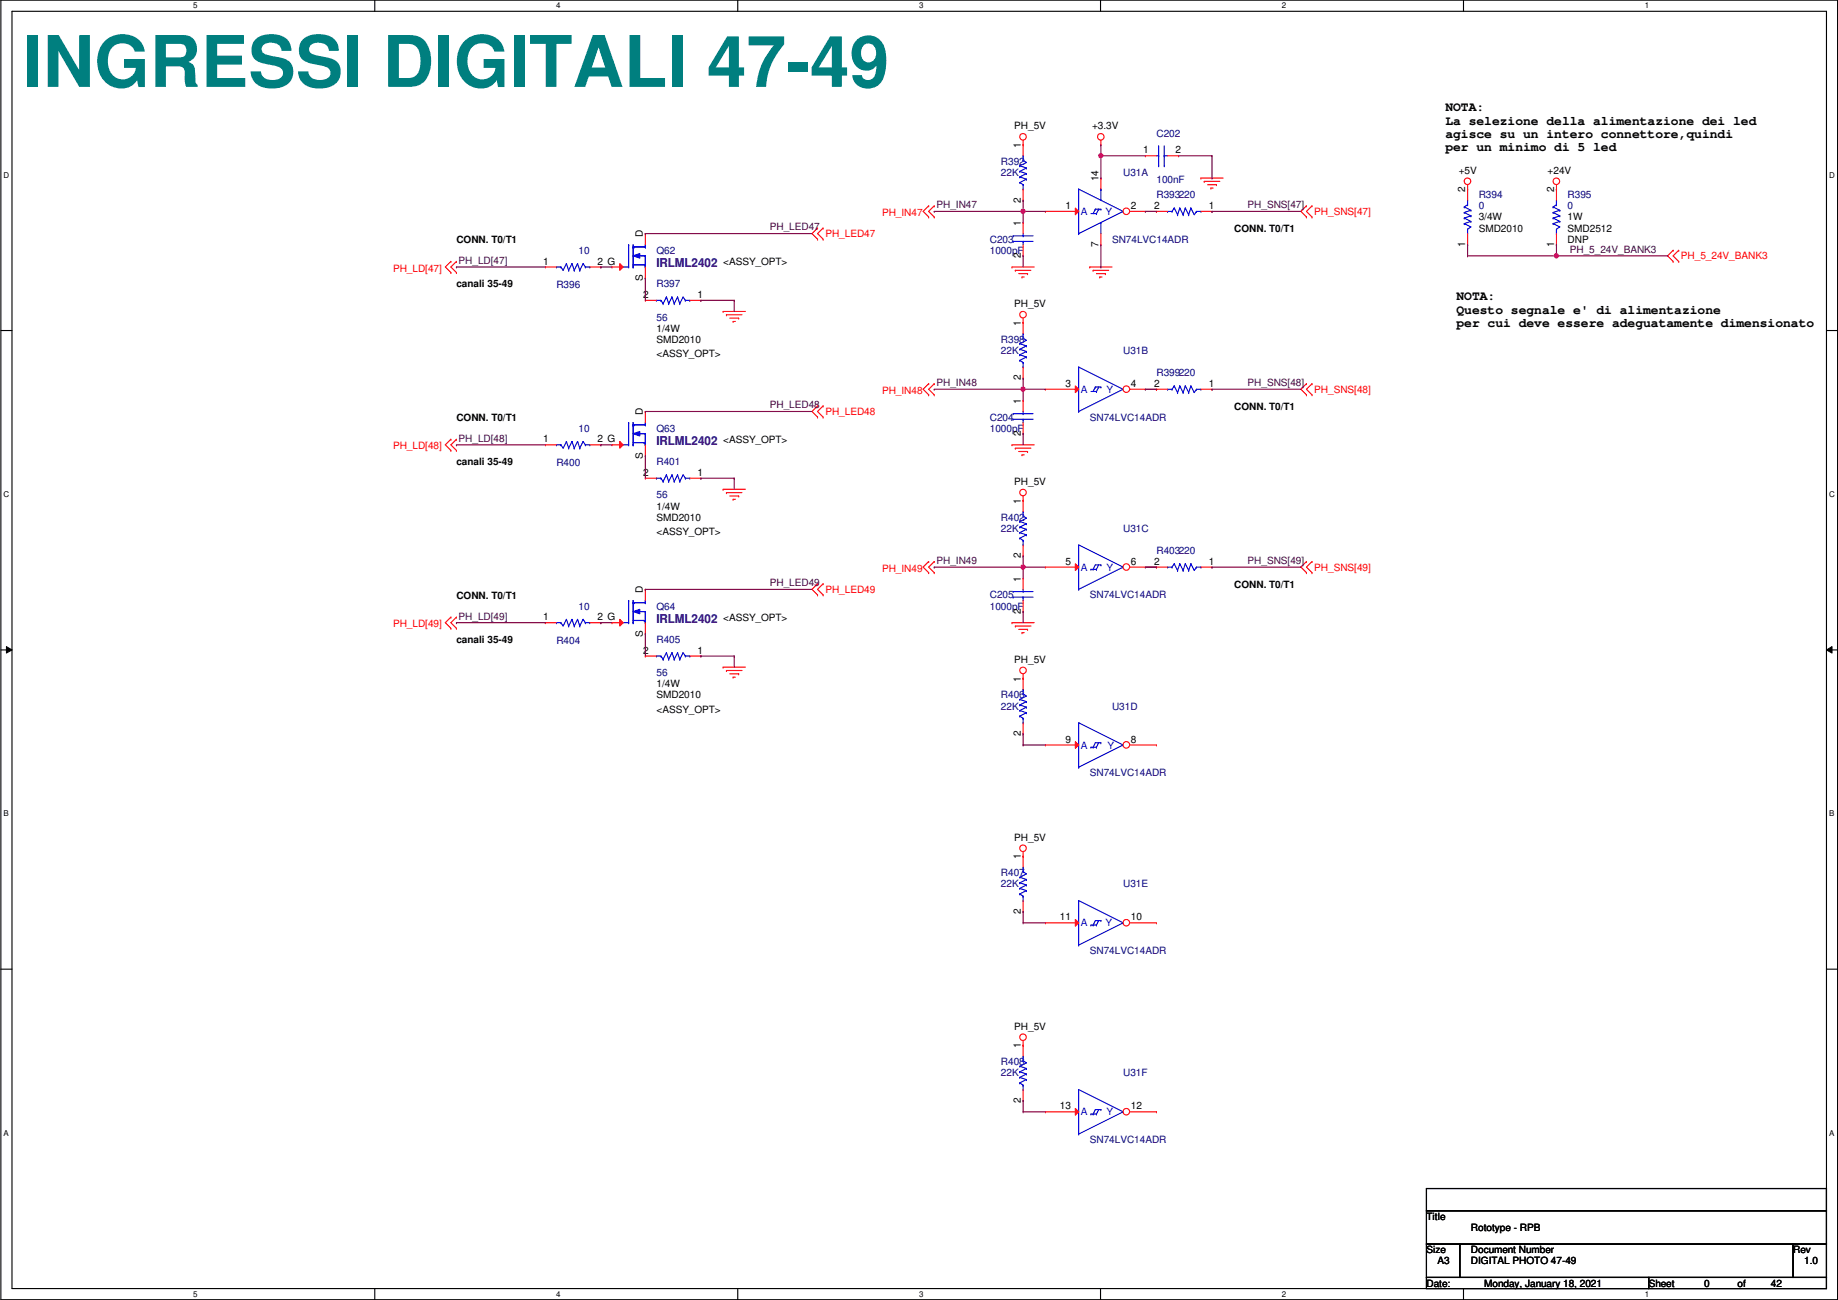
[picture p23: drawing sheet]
<svg xmlns="http://www.w3.org/2000/svg" width="420mm" height="297mm" viewBox="0 0 420 297" stroke-linecap="round" stroke-linejoin="round" font-family="sans-serif">
<defs><g id="words">
<text font-size="16.3" fill="#007f7f" x="5.3" y="19.9">INGRESSI DIGITALI 47-49</text>
<g font-size="3">
<text x="330.4" y="25.4">NOTA:</text>
<text x="330.4" y="28.5">La selezione della alimentazione dei led</text>
<text x="330.4" y="31.5">agisce su un intero connettore,quindi</text>
<text x="330.4" y="34.6">per un minimo di 5 led</text>
<text x="332.9" y="68.6">NOTA:</text>
<text x="332.9" y="71.7">Questo segnale e' di alimentazione</text>
<text x="332.9" y="74.7">per cui deve essere adeguatamente dimensionato</text>
</g>
<g font-size="2.8" fill="#00007f">
<text x="150.1" y="61.1">IRLML2402</text>
<text x="150.1" y="101.7">IRLML2402</text>
<text x="150.1" y="142.4">IRLML2402</text>
</g>
<g font-size="2.3">
<text x="231.8" y="29.5">PH_5V</text>
<text x="249.6" y="29.5">+3.3V</text>
<text x="233.3" y="33.8" transform="rotate(-90 233.3 33.8)">1</text>
<text x="261.3" y="35.1">1</text>
<text x="268.7" y="35.1">2</text>
<text x="251.1" y="41.4" transform="rotate(-90 251.1 41.4)">14</text>
<text x="333.4" y="39.7">+5V</text>
<text x="353.8" y="39.7">+24V</text>
<text x="233.3" y="46.3" transform="rotate(-90 233.3 46.3)">2</text>
<text x="243.5" y="47.8">1</text>
<text x="258.5" y="47.8">2</text>
<text x="263.9" y="47.8">2</text>
<text x="276.3" y="47.8">1</text>
<text x="334.9" y="44" transform="rotate(-90 334.9 44)">2</text>
<text x="355.3" y="44" transform="rotate(-90 355.3 44)">2</text>
<text x="233.3" y="51.6" transform="rotate(-90 233.3 51.6)">1</text>
<text x="282.1" y="53">CONN. T0/T1</text>
<text x="338" y="52.9">SMD2010</text>
<text x="338" y="50.4">3/4W</text>
<text x="358.3" y="50.4">1W</text>
<text x="358.3" y="52.9">SMD2512</text>
<text x="104.3" y="55.5">CONN. T0/T1</text>
<text x="147" y="54.1" transform="rotate(-90 147 54.1)">D</text>
<text x="233.3" y="59" transform="rotate(-90 233.3 59)">2</text>
<text x="251.1" y="56.4" transform="rotate(-90 251.1 56.4)">7</text>
<text x="334.9" y="56.4" transform="rotate(-90 334.9 56.4)">1</text>
<text x="355.3" y="56.4" transform="rotate(-90 355.3 56.4)">1</text>
<text x="358.3" y="55.5">DNP</text>
<text x="104.3" y="65.7">canali 35-49</text>
<text x="124.2" y="60.5">1</text>
<text x="136.6" y="60.5">2 G</text>
<text x="147" y="64.3" transform="rotate(-90 147 64.3)">S</text>
<text x="165.3" y="60.5">&lt;ASSY_OPT&gt;</text>
<text x="147" y="68.1">2</text>
<text x="159.5" y="68.1">1</text>
<text x="231.8" y="70.2">PH_5V</text>
<text x="150.1" y="75.8">1/4W</text>
<text x="233.3" y="74.5" transform="rotate(-90 233.3 74.5)">1</text>
<text x="150.1" y="78.3">SMD2010</text>
<text x="150.1" y="81.6">&lt;ASSY_OPT&gt;</text>
<text x="233.3" y="86.9" transform="rotate(-90 233.3 86.9)">2</text>
<text x="243.5" y="88.4">3</text>
<text x="258.5" y="88.4">4</text>
<text x="263.9" y="88.4">2</text>
<text x="276.3" y="88.4">1</text>
<text x="147" y="94.8" transform="rotate(-90 147 94.8)">D</text>
<text x="233.3" y="92.2" transform="rotate(-90 233.3 92.2)">1</text>
<text x="282.1" y="93.6">CONN. T0/T1</text>
<text x="104.3" y="96.1">CONN. T0/T1</text>
<text x="124.2" y="101.1">1</text>
<text x="136.6" y="101.1">2 G</text>
<text x="165.3" y="101.2">&lt;ASSY_OPT&gt;</text>
<text x="233.3" y="99.6" transform="rotate(-90 233.3 99.6)">2</text>
<text x="104.3" y="106.3">canali 35-49</text>
<text x="147" y="104.9" transform="rotate(-90 147 104.9)">S</text>
<text x="147" y="108.7">2</text>
<text x="159.5" y="108.7">1</text>
<text x="231.8" y="110.8">PH_5V</text>
<text x="150.1" y="116.4">1/4W</text>
<text x="150.1" y="119">SMD2010</text>
<text x="233.3" y="115.1" transform="rotate(-90 233.3 115.1)">1</text>
<text x="150.1" y="122.3">&lt;ASSY_OPT&gt;</text>
<text x="233.3" y="127.6" transform="rotate(-90 233.3 127.6)">2</text>
<text x="243.5" y="129">5</text>
<text x="258.5" y="129">6</text>
<text x="263.9" y="129">2</text>
<text x="276.3" y="129">1</text>
<text x="104.3" y="136.8">CONN. T0/T1</text>
<text x="147" y="135.4" transform="rotate(-90 147 135.4)">D</text>
<text x="233.3" y="132.9" transform="rotate(-90 233.3 132.9)">1</text>
<text x="282.1" y="134.2">CONN. T0/T1</text>
<text x="124.2" y="141.7">1</text>
<text x="136.6" y="141.7">2 G</text>
<text x="165.3" y="141.8">&lt;ASSY_OPT&gt;</text>
<text x="233.3" y="140.3" transform="rotate(-90 233.3 140.3)">2</text>
<text x="104.3" y="146.9">canali 35-49</text>
<text x="147" y="145.6" transform="rotate(-90 147 145.6)">S</text>
<text x="147" y="149.4">2</text>
<text x="159.5" y="149.4">1</text>
<text x="231.8" y="151.5">PH_5V</text>
<text x="233.3" y="155.7" transform="rotate(-90 233.3 155.7)">1</text>
<text x="150.1" y="157.1">1/4W</text>
<text x="150.1" y="159.6">SMD2010</text>
<text x="150.1" y="162.9">&lt;ASSY_OPT&gt;</text>
<text x="233.3" y="168.2" transform="rotate(-90 233.3 168.2)">2</text>
<text x="243.5" y="169.7">9</text>
<text x="258.5" y="169.7">8</text>
<text x="231.8" y="192.1">PH_5V</text>
<text x="233.3" y="196.4" transform="rotate(-90 233.3 196.4)">1</text>
<text x="233.3" y="208.8" transform="rotate(-90 233.3 208.8)">2</text>
<text x="242.3" y="210.3">11</text>
<text x="258.5" y="210.3">10</text>
<text x="231.8" y="235.3">PH_5V</text>
<text x="233.3" y="239.6" transform="rotate(-90 233.3 239.6)">1</text>
<text x="233.3" y="252" transform="rotate(-90 233.3 252)">2</text>
<text x="242.3" y="253.5">13</text>
<text x="258.5" y="253.5">12</text>
<text x="326.1" y="278.7">Title</text>
<text x="336.2" y="281.3">Rototype - RPB</text>
<text x="326.1" y="286.3">Size</text>
<text x="336.2" y="286.3">Document Number</text>
<text x="409.9" y="286.3">Rev</text>
<text x="326.1" y="294">Date:</text>
<text x="328.6" y="288.9">A3</text>
<text x="336.2" y="288.9">DIGITAL PHOTO 47-49</text>
<text x="339.3" y="294">Monday, January 18, 2021</text>
<text x="376.9" y="294">Sheet</text>
<text x="389.6" y="294">0</text>
<text x="397.2" y="294">of</text>
<text x="404.8" y="294">42</text>
<text x="412.4" y="288.9">1.0</text>
</g>
<g font-size="2.3" fill="#00007f">
<text x="264.4" y="31.3">C202</text>
<text x="228.8" y="37.7">R392</text>
<text x="228.8" y="40.2">22K</text>
<text x="256.7" y="40.2">U31A</text>
<text x="264.4" y="41.7">100nF</text>
<text x="264.4" y="45.3">R393220</text>
<text x="338" y="45.3">R394</text>
<text x="338" y="47.8">0</text>
<text x="358.3" y="45.3">R395</text>
<text x="358.3" y="47.8">0</text>
<text x="132.3" y="58">10</text>
<text x="150.1" y="58">Q62</text>
<text x="226.3" y="55.5">C203</text>
<text x="226.3" y="58">1000pF</text>
<text x="254.2" y="55.5">SN74LVC14ADR</text>
<text x="127.2" y="65.9">R396</text>
<text x="150.1" y="65.6">R397</text>
<text x="150.1" y="73.2">56</text>
<text x="228.8" y="78.3">R398</text>
<text x="228.8" y="80.9">22K</text>
<text x="256.7" y="80.9">U31B</text>
<text x="264.4" y="85.9">R399220</text>
<text x="132.3" y="98.6">10</text>
<text x="150.1" y="98.6">Q63</text>
<text x="226.3" y="96.1">C204</text>
<text x="226.3" y="98.6">1000pF</text>
<text x="249.1" y="96.1">SN74LVC14ADR</text>
<text x="127.2" y="106.5">R400</text>
<text x="150.1" y="106.3">R401</text>
<text x="150.1" y="113.9">56</text>
<text x="228.8" y="119">R402</text>
<text x="228.8" y="121.5">22K</text>
<text x="256.7" y="121.5">U31C</text>
<text x="264.4" y="126.6">R403220</text>
<text x="226.3" y="136.7">C205</text>
<text x="249.1" y="136.7">SN74LVC14ADR</text>
<text x="132.3" y="139.3">10</text>
<text x="150.1" y="139.3">Q64</text>
<text x="226.3" y="139.3">1000pF</text>
<text x="127.2" y="147.2">R404</text>
<text x="150.1" y="146.9">R405</text>
<text x="150.1" y="154.5">56</text>
<text x="228.8" y="159.6">R406</text>
<text x="228.8" y="162.1">22K</text>
<text x="254.2" y="162.1">U31D</text>
<text x="249.1" y="177.4">SN74LVC14ADR</text>
<text x="228.8" y="200.2">R407</text>
<text x="228.8" y="202.8">22K</text>
<text x="256.7" y="202.8">U31E</text>
<text x="249.1" y="218">SN74LVC14ADR</text>
<text x="228.8" y="243.4">R408</text>
<text x="228.8" y="246">22K</text>
<text x="256.7" y="246">U31F</text>
<text x="249.1" y="261.2">SN74LVC14ADR</text>
</g>
<g font-size="2.3" fill="#400040">
<text x="214.1" y="47.6">PH_IN47</text>
<text x="285.2" y="47.6">PH_SNS[47]</text>
<text x="176" y="52.7">PH_LED47</text>
<text x="358.8" y="57.7">PH_5_24V_BANK3</text>
<text x="104.8" y="60.3">PH_LD[47]</text>
<text x="214.1" y="88.2">PH_IN48</text>
<text x="285.2" y="88.2">PH_SNS[48]</text>
<text x="176" y="93.3">PH_LED48</text>
<text x="104.8" y="100.9">PH_LD[48]</text>
<text x="214.1" y="128.9">PH_IN49</text>
<text x="285.2" y="128.9">PH_SNS[49]</text>
<text x="176" y="133.9">PH_LED49</text>
<text x="104.8" y="141.6">PH_LD[49]</text>
</g>
<g font-size="2.3" fill="#f00">
<text x="201.6" y="49.4">PH_IN47</text>
<text x="300.4" y="49.1">PH_SNS[47]</text>
<text x="188.7" y="54.2">PH_LED47</text>
<text x="384.2" y="59.3">PH_5_24V_BANK3</text>
<text x="89.9" y="62.1">PH_LD[47]</text>
<text x="300.4" y="89.7">PH_SNS[48]</text>
<text x="188.7" y="94.8">PH_LED48</text>
<text x="201.6" y="90">PH_IN48</text>
<text x="89.9" y="102.7">PH_LD[48]</text>
<text x="201.6" y="130.6">PH_IN49</text>
<text x="300.4" y="130.4">PH_SNS[49]</text>
<text x="188.7" y="135.5">PH_LED49</text>
<text x="89.9" y="143.3">PH_LD[49]</text>
</g>
<g font-size="2.3" fill="#00f">
<text x="247.1" y="49.1">A</text>
<text x="252.7" y="49.1">Y</text>
<text x="247.1" y="89.7">A</text>
<text x="252.9" y="89.7">Y</text>
<text x="247.1" y="130.4">A</text>
<text x="252.9" y="130.4">Y</text>
<text x="247.1" y="171">A</text>
<text x="253.2" y="171">Y</text>
<text x="247.1" y="211.7">A</text>
<text x="252.7" y="211.7">Y</text>
<text x="247.1" y="254.8">A</text>
<text x="252.9" y="254.8">Y</text>
</g>
<g font-size="1.8">
<text x="44.2" y="1.9">5</text>
<text x="127.1" y="1.9">4</text>
<text x="210.1" y="1.9">3</text>
<text x="293" y="1.9">2</text>
<text x="376" y="1.9">1</text>
<text x=".8" y="40.6">D</text>
<text x="418.2" y="40.6">D</text>
<text x=".8" y="113.6">C</text>
<text x="418.2" y="113.6">C</text>
<text x=".8" y="186.6">B</text>
<text x="418.2" y="186.6">B</text>
<text x=".8" y="259.5">A</text>
<text x="418.2" y="259.5">A</text>
<text x="44.2" y="296.3">5</text>
<text x="127.1" y="296.3">4</text>
<text x="210.1" y="296.3">3</text>
<text x="293" y="296.3">2</text>
<text x="376" y="296.3">1</text>
</g>
</g></defs>
<path d="M.2 0h419.9v297h-419.9zM2.7 2.6h414.8v291.8h-414.8z" fill="none" stroke="#000" stroke-width=".25"/>
<g fill="#fff">
<path d="M44.2 .3h1v2h-1z"/>
<path d="M44.2 294.7h1v2h-1z"/>
</g>
<path d="M85.7 0v2.6M85.7 294.4v2.6" fill="none" stroke="#000" stroke-width=".25"/>
<g fill="#fff">
<path d="M127.1 .3h1v2h-1z"/>
<path d="M127.1 294.7h1v2h-1z"/>
</g>
<path d="M168.6 0v2.6M168.6 294.4v2.6" fill="none" stroke="#000" stroke-width=".25"/>
<g fill="#fff">
<path d="M210.1 .3h1v2h-1z"/>
<path d="M210.1 294.7h1v2h-1z"/>
</g>
<path d="M251.6 0v2.6M251.6 294.4v2.6" fill="none" stroke="#000" stroke-width=".25"/>
<g fill="#fff">
<path d="M293 .3h1v2h-1z"/>
<path d="M293 294.7h1v2h-1z"/>
</g>
<path d="M334.5 0v2.6M334.5 294.4v2.6" fill="none" stroke="#000" stroke-width=".25"/>
<g fill="#fff">
<path d="M376 .3h1v2h-1z"/>
<path d="M376 294.7h1v2h-1z"/>
<path d="M.8 39h1.3v2h-1.3z"/>
<path d="M418.2 39h1.2v2h-1.2z"/>
<path d="M.8 112h1.3v2h-1.3z"/>
<path d="M418.2 112h1.2v2h-1.2z"/>
</g>
<path d="M.2 75.5h2.5M417.5 75.5h2.6" fill="none" stroke="#000" stroke-width=".25"/>
<g fill="#fff">
<path d="M.8 185h1.2v1.9h-1.2z"/>
<path d="M418.2 185h1.1v1.9h-1.1z"/>
</g>
<path d="M.2 148.5h2.5M417.5 148.5h2.6" fill="none" stroke="#000" stroke-width=".25"/>
<path d="M1.5 147.7l1.2 .8-1.2 .7zM417.5 148.5l1.3-.8v1.5z" fill="#000"/>
<path d="M1.5 147.7l1.2 .8-1.2 .7zM417.5 148.5l1.3-.8v1.5z" fill="none" stroke="#000" stroke-width=".23"/>
<g fill="#fff">
<path d="M.8 257.9h1.2v2h-1.2z"/>
<path d="M418.2 257.9h1.1v2h-1.1z"/>
</g>
<path d="M.2 221.4h2.5M417.5 221.4h2.6M326.1 271.6h91.4v5h-91.4zM326.1 276.6h91.4v7.7h-91.4zM326.1 284.3h7.6v7.6h-7.6zM326.1 291.9h50.8v2.5h-50.8zM333.7 284.3h76.2v7.6h-76.2zM376.9 291.9h40.6v2.5h-40.6zM409.9 284.3h7.6v7.6h-7.6z" fill="none" stroke="#000" stroke-width=".25"/>
<g fill="none" stroke="#f00" stroke-width=".25">
<path d="M233.9 33.1h.1M233.9 32v1.1M251.7 33.1h.1M251.7 32v1.1M103.1 59.7h.1M103.1 59.7l-1.3 1.3 1.3 1.3M104.3 59.7h.1M104.3 59.7l-1.2 1.3 1.2 1.3M186.9 52.1h.1M186.9 54.7h.1M186.9 52.1l-1.3 1.3 1.3 1.3M188.2 54.7h.1"/>
<path d="M188.2 52.1h.1M188.2 52.1l-1.3 1.3 1.3 1.3M212.3 47h.1M212.3 49.6h.1M212.3 47l-1.3 1.3 1.3 1.3M213.6 47h.1M213.6 49.6h.1M213.6 47l-1.3 1.3 1.3 1.3M233.9 50.8h.1M233.9 58.5h.1M233.9 50.8v2.6M233.9 55.9v2.6"/>
<path d="M274.5 40.7h.1M274.5 40.7h5.1M275.3 41.4h.1M275.3 41.4h3.5M276 42.2h2.1M276.8 43h.1M276.8 43h.5M278.1 42.2h.1M298.7 47h.1M298.7 49.6h.1M298.7 47l-1.3 1.3 1.3 1.3M299.9 49.6h.1"/>
<path d="M299.9 47h.1M299.9 47l-1.2 1.3 1.2 1.3M335.5 43.2h.1M335.5 42.2v1M355.8 43.2h.1M355.8 55.9h.1M355.8 42.2v3.6M355.8 53.4v2.5M382.5 57.2h.1M382.5 59.7h.1M382.5 57.2l-1.3 1.3 1.3 1.2M383.7 59.7h.1"/>
<path d="M383.7 57.2h.1M383.7 57.2l-1.2 1.3 1.2 1.2M103.1 62.3h.1M104.3 62.3h.1M124.7 61h.1M124.7 61h2.5M134.8 61h2.6M137.4 61h.1M165.3 71.2h.1M165.3 71.2h5.1M166.1 71.9h.1M166.1 71.9h3.5"/>
<path d="M166.8 72.7h2.1M167.6 73.4h.1M167.6 73.4h.5M168.9 72.7h.1M231.3 61h.1M231.3 61h5.1M232.1 61.8h.1M232.1 61.8h3.6M232.9 62.5h2M233.6 63.3h.1M233.6 63.3h.5M233.9 73.7h.1"/>
<path d="M233.9 72.7v1M234.9 62.5h.1M249.1 61h.1M249.1 61h5.1M249.9 61.8h.1M249.9 61.8h3.5M250.6 62.5h2.1M251.4 63.3h.1M251.4 63.3h.5M252.7 62.5h.1M186.9 92.8h.1M186.9 95.3h.1"/>
<path d="M186.9 92.8l-1.3 1.2 1.3 1.3M188.2 95.3h.1M188.2 92.8h.1M188.2 92.8l-1.3 1.2 1.3 1.3M212.3 87.7h.1M212.3 90.2h.1M212.3 87.7l-1.3 1.2 1.3 1.3M213.6 87.7h.1M213.6 90.2h.1M213.6 87.7l-1.3 1.2 1.3 1.3M233.9 91.5h.1M233.9 99.1h.1"/>
<path d="M233.9 91.5v2.5M233.9 96.6v2.5M298.7 87.7h.1M298.7 90.2h.1M298.7 87.7l-1.3 1.2 1.3 1.3M299.9 90.2h.1M299.9 87.7h.1M299.9 87.7l-1.2 1.2 1.2 1.3M103.1 100.4h.1M103.1 102.9h.1M103.1 100.4l-1.3 1.2 1.3 1.3M104.3 100.4h.1"/>
<path d="M104.3 102.9h.1M104.3 100.4l-1.2 1.2 1.2 1.3M124.7 101.6h.1M124.7 101.6h2.5M134.8 101.6h2.6M137.4 101.6h.1M165.3 111.8h.1M165.3 111.8h5.1M166.1 112.6h.1M166.1 112.6h3.5M166.8 113.3h2.1M167.6 114.1h.1"/>
<path d="M167.6 114.1h.5M168.9 113.3h.1M231.3 101.6h.1M231.3 101.6h5.1M232.1 102.4h.1M232.1 102.4h3.6M232.9 103.2h2M233.6 103.9h.1M233.6 103.9h.5M233.9 114.3h.1M233.9 113.3v1M234.9 103.2h.1"/>
<path d="M186.9 133.4h.1M186.9 135.9h.1M186.9 133.4l-1.3 1.3 1.3 1.2M188.2 135.9h.1M188.2 133.4h.1M188.2 133.4l-1.3 1.3 1.3 1.2M212.3 128.3h.1M212.3 130.9h.1M212.3 128.3l-1.3 1.3 1.3 1.3M213.6 128.3h.1M213.6 130.9h.1M213.6 128.3l-1.3 1.3 1.3 1.3"/>
<path d="M298.7 128.3h.1M298.7 130.9h.1M298.7 128.3l-1.3 1.3 1.3 1.3M299.9 130.9h.1M299.9 128.3h.1M299.9 128.3l-1.2 1.3 1.2 1.3M103.1 141h.1M103.1 143.6h.1M103.1 141l-1.3 1.3 1.3 1.3M104.3 141h.1M104.3 143.6h.1M104.3 141l-1.2 1.3 1.2 1.3"/>
<path d="M124.7 142.3h.1M124.7 142.3h2.5M134.8 142.3h2.6M137.4 142.3h.1M165.3 152.4h.1M165.3 152.4h5.1M166.1 153.2h.1M166.1 153.2h3.5M166.8 154h2.1M167.6 154.7h.1M167.6 154.7h.5M168.9 154h.1"/>
<path d="M231.3 142.3h.1M231.3 142.3h5.1M232.1 143h.1M232.1 143h3.6M232.9 143.8h2M233.6 144.6h.1M233.6 144.6h.5M233.9 155h.1M233.9 154v1M234.9 143.8h.1M233.9 195.6h.1M233.9 194.6v1"/>
<path d="M233.9 238.8h.1M233.9 237.8v1"/>
<circle cx="233.9" cy="31.3" r=".75"/>
<circle cx="251.6" cy="31.3" r=".75"/>
<circle cx="335.5" cy="41.4" r=".75"/>
<circle cx="355.8" cy="41.4" r=".75"/>
<circle cx="233.9" cy="71.9" r=".75"/>
<circle cx="233.9" cy="112.5" r=".75"/>
<circle cx="233.9" cy="153.2" r=".75"/>
<circle cx="233.9" cy="193.8" r=".75"/>
<circle cx="233.9" cy="237" r=".75"/>
</g>
<g fill="none" stroke="#00f" stroke-width=".25">
<path d="M231.6 55.2h.1M231.6 53.9h.1M231.6 55.2h4.6M231.6 53.9h4.6M233.9 53.9h.1M233.9 55.2h.1M233.9 53.4v.5M233.9 55.2v.7M355 48.6h.1M355 49.8h.1M355 51.1h.1M355 47.3h.1"/>
<path d="M355 48.6l1.6 .7M355 49.8l1.6 .8M355 51.1l1.6 .8-.8 .5M355 47.3l1.6 .7M355.8 46.8h.1M355.8 53.4h.1M355.8 45.8h.1M355.8 52.4h.1M355.8 46.8l-.8 .5M355.8 45.8v1M355.8 52.4v1M356.6 48h.1"/>
<path d="M356.6 49.3h.1M356.6 50.6h.1M356.6 48l-1.6 .6M356.6 49.3l-1.6 .5M356.6 50.6l-1.6 .5M127.2 61h.1M127.2 61h1M128.2 61h.1M129.5 60.2h.1M129.5 60.2l.5 1.6M129.5 60.2l-.8 1.6-.5-.8M130 61.8h.1"/>
<path d="M130.8 60.2h.1M130.8 60.2l-.8 1.6M130.8 60.2l.5 1.6M131.3 61.8h.1M132 60.2h.1M132 60.2l.5 1.6M132 60.2l-.7 1.6M132.5 61.8h.1M133.3 60.2h.1M133.3 60.2l-.8 1.6M133.3 60.2l.5 .8M133.8 61h.1"/>
<path d="M133.8 61h1M134.8 61h.1M231.6 95.8h.1M231.6 94.5h.1M231.6 95.8h4.6M231.6 94.5h4.6M233.9 94.5h.1M233.9 95.8h.1M233.9 94v.5M233.9 95.8v.8M127.2 101.6h.1M127.2 101.6h1"/>
<path d="M128.2 101.6h.1M129.5 100.9h.1M129.5 100.9l.5 1.5M129.5 100.9l-.8 1.5-.5-.8M130 102.4h.1M130.8 100.9h.1M130.8 100.9l-.8 1.5M130.8 100.9l.5 1.5M131.3 102.4h.1M132 100.9h.1M132 100.9l.5 1.5M132 100.9l-.7 1.5"/>
<path d="M132.5 102.4h.1M133.3 100.9h.1M133.3 100.9l-.8 1.5M133.3 100.9l.5 .7M133.8 101.6h.1M133.8 101.6h1M134.8 101.6h.1M143.7 137.2h.1M143.7 137.2v5.1M144.7 137.7h.1M144.7 137.2v5.1M144.7 137.7h2.8"/>
<path d="M145 137.7h.1M146 139.7h1.5M147.5 137.7h.1M147.5 139.7h.1M147.5 137.2v.5M147.5 139.7v2.6M127.2 142.3h.1M127.2 142.3h1M128.2 142.3h.1M129.5 141.5h.1M129.5 141.5l.5 1.5M129.5 141.5l-.8 1.5-.5-.7"/>
<path d="M130 143h.1M130.8 141.5h.1M130.8 141.5l-.8 1.5M130.8 141.5l.5 1.5M131.3 143h.1M132 141.5h.1M132 141.5l.5 1.5M132 141.5l-.7 1.5M132.5 143h.1M133.3 141.5h.1M133.3 141.5l-.8 1.5M133.3 141.5l.5 .8"/>
<path d="M133.8 142.3h.1M133.8 142.3h1M134.8 142.3h.1M142.4 142.3h1.3M143.7 142.3h.1M144.7 142.3h.1M144.7 141.8h2.8M147.3 141.8h.1M147.5 142.3h.1M147.5 141.8h.1"/>
</g>
<path d="M144.7 139.7l1.6-.5v1.1z" fill="#00f"/>
<path d="M144.7 139.7l1.6-.5v1.1z" fill="none" stroke="#00f" stroke-width=".25"/>
<path d="M141.7 141.5l.7 .8-.7 .7z" fill="#f00"/>
<path d="M147.5 134.7h.1M147.5 134.7v2.5M139.9 142.3h.1M139.9 142.3h2.5M141.7 141.5l.7 .8-.7 .7zM147.5 144.8h.1M147.5 142.3v2.5" fill="none" stroke="#f00" stroke-width=".25"/>
<g fill="none" stroke="#00f" stroke-width=".25">
<path d="M143.7 55.9h.1M143.7 55.9v5.1M144.7 56.4h.1M144.7 55.9v5.1M144.7 56.4h2.8M145 56.4h.1M146 58.5h1.5M147.5 56.4h.1M147.5 58.5h.1M147.5 55.9v.5M147.5 58.5v2.5M142.4 61h1.3"/>
<path d="M143.7 61h.1M144.7 61h.1M144.7 60.5h2.8M147.3 60.5h.1M147.5 61h.1M147.5 60.5h.1"/>
</g>
<path d="M144.7 58.5l1.6-.5v1z" fill="#00f"/>
<path d="M144.7 58.5l1.6-.5v1z" fill="none" stroke="#00f" stroke-width=".25"/>
<path d="M141.7 60.2l.7 .8-.7 .8z" fill="#f00"/>
<path d="M147.5 53.4h.1M147.5 53.4v2.5M139.9 61h.1M139.9 61h2.5M141.7 60.2l.7 .8-.7 .8zM147.5 63.5h.1M147.5 61v2.5M233.9 238.8h.1M233.9 238.8v2.5M233.9 251.5h.1M233.9 249v2.5" fill="none" stroke="#f00" stroke-width=".25"/>
<g fill="none" stroke="#00f" stroke-width=".25">
<path d="M246.6 134.7h.1M249.4 130.1h.1M249.4 130.1h1.2M249.9 130.1h.1M250.6 130.1h.1M251.2 129.1l-.6 1M251.7 129.1h.1M251.7 129.1h-1.3l-.5 1M256.7 129.6h.1M256.7 129.6l-10.1-5.1v10.2M256.7 129.6l-10.1 5.1M233.1 246.2h.1"/>
<path d="M233.1 244.9h.1M233.1 243.6h.1M233.1 247.4h.1M233.1 246.2l1.5 .5M233.1 244.9l1.5 .5M233.1 243.6l1.5 .5M233.1 247.4l.8 .5M233.9 247.9h.1M233.9 241.3h.1M233.9 249h.1M233.9 242.4h.1M233.9 242.4l.7 .5-1.5 .7"/>
<path d="M233.9 241.3v1.1M233.9 247.9v1.1M234.6 246.7h.1M234.6 245.4h.1M234.6 244.1h.1M234.6 245.4l-1.5 .8M234.6 244.1l-1.5 .8M234.6 246.7l-1.5 .7"/>
</g>
<path d="M245.8 128.8l.8 .8-.8 .7z" fill="#f00"/>
<path d="M239 129.6h.1M239 129.6h7.6M245.8 128.8l.8 .8-.8 .7z" fill="none" stroke="#f00" stroke-width=".25"/>
<circle cx="257.5" cy="129.6" r=".75" fill="#fff"/>
<g fill="none" stroke="#f00" stroke-width=".25">
<path d="M233.9 114.3h.1M233.9 114.3v2.6M233.9 127h.1M233.9 124.5v2.5M258.3 129.6h6.1M264.4 129.6h.1M233.9 155h.1M233.9 155v2.5M233.9 167.7h.1M233.9 165.1v2.6"/>
<circle cx="257.5" cy="129.6" r=".75"/>
</g>
<g fill="none" stroke="#00f" stroke-width=".25">
<path d="M233.1 119.2h.1M233.1 119.2l1.5 .5M233.9 116.9h.1M233.9 117.9h.1M233.9 116.9v1M233.9 117.9l.7 .5-1.5 .8M234.6 119.7h.1M234.6 119.7l-1.5 .7M233.1 121.7h.1M233.1 120.4h.1M233.1 123h.1M233.1 121.7l1.5 .5"/>
<path d="M233.1 120.4l1.5 .5M233.1 123l.8 .5M233.9 123.5h.1M233.9 124.5h.1M233.9 123.5v1M234.6 122.2h.1M234.6 120.9h.1M234.6 120.9l-1.5 .8M234.6 122.2l-1.5 .8M233.1 159.8h.1M233.1 159.8l1.5 .5M233.9 157.5h.1"/>
<path d="M233.9 158.5h.1M233.9 158.5l.7 .5-1.5 .8M233.9 157.5v1M233.1 162.3h.1M233.1 161.1h.1M233.1 163.6h.1M233.1 162.3l1.5 .6M233.1 161.1l1.5 .5M233.1 163.6l.8 .5M233.9 164.1h.1M233.9 165.1h.1M233.9 164.1v1"/>
<path d="M234.6 162.9h.1M234.6 161.6h.1M234.6 160.3h.1M234.6 161.6l-1.5 .7M234.6 160.3l-1.5 .8M234.6 162.9l-1.5 .7M246.6 259.1h.1M249.4 254.6h.1M249.4 254.6h1.2M249.9 254.6h.1M250.6 254.6h.1M251.2 253.5l-.6 1.1"/>
<path d="M251.7 253.5h.1M251.7 253.5h-1.3l-.5 1.1M256.7 254h.1M256.7 254l-10.1-5v10.1M256.7 254l-10.1 5.1"/>
</g>
<circle cx="257.5" cy="254" r=".75" fill="#fff"/>
<g fill="none" stroke="#f00" stroke-width=".25">
<path d="M258.3 254h6.1M264.4 254h.1"/>
<circle cx="257.5" cy="254" r=".75"/>
</g>
<path d="M245.8 253.3l.8 .7-.8 .8z" fill="#f00"/>
<g fill="none" stroke="#f00" stroke-width=".25">
<path d="M233.9 33.1h.1M233.9 33.1v2.5M233.9 45.8h.1M233.9 43.2v2.6M147.5 68.6h.1M147.5 68.6h2.6M157.7 68.6h2.5M160.2 68.6h.1M264.4 88.9h.1M264.4 88.9h2.5M274.5 88.9h2.6M277.1 88.9h.1"/>
<path d="M147.5 149.9h.1M147.5 149.9h2.6M157.7 149.9h2.5M160.2 149.9h.1M239 254h.1M239 254h7.6M245.8 253.3l.8 .7-.8 .8z"/>
</g>
<g fill="none" stroke="#00f" stroke-width=".25">
<path d="M233.1 39.2h.1M233.1 37.9h.1M233.1 39.2l1.5 .5M233.1 37.9l1.5 .5M233.9 35.6h.1M233.9 36.6h.1M233.9 36.6l.7 .5-1.5 .8M233.9 35.6v1M234.6 39.7h.1M234.6 38.4h.1M234.6 39.7l-1.5 .7M234.6 38.4l-1.5 .8"/>
<path d="M233.1 40.4h.1M233.1 41.7h.1M233.1 40.4l1.5 .5M233.1 41.7l.8 .5M233.9 42.2h.1M233.9 43.2h.1M233.9 42.2v1M234.6 40.9h.1M234.6 40.9l-1.5 .8M246.6 53.4h.1M246.6 43.2h.1M246.6 43.2l10.1 5.1"/>
<path d="M246.6 43.2v10.2M249.4 48.8h1.2M250.4 47.8h.1M250.4 47.8l-.5 1M250.4 47.8h1.3M250.6 48.8h.1M251.2 47.8h.1M251.2 47.8l-.6 1M251.7 43.2h.1M251.7 47.8h.1M251.7 50.8h.1M251.7 43.2v2.6"/>
<path d="M251.7 50.8v2.6M256.7 48.3h.1M256.7 48.3l-10.1 5.1M150.1 68.6h.1M150.1 68.6h1M151.1 68.6h.1M151.1 68.6l.5 .8M151.6 69.4h.1M152.3 67.9h.1M152.3 67.9l.6 1.5M152.3 67.9l-.7 1.5M152.9 69.4h.1"/>
<path d="M153.6 67.9h.1M153.6 67.9l-.7 1.5M153.6 67.9l.5 1.5M154.1 69.4h.1M154.9 67.9h.1M154.9 67.9l-.8 1.5M154.9 67.9l.5 1.5M155.4 69.4h.1M156.7 68.6h.1M156.7 68.6l-.5-.7-.8 1.5M156.7 68.6h1M157.7 68.6h.1"/>
<path d="M266.9 88.9h.1M266.9 88.9h1M267.9 88.9h.1M268.4 88.2h.1M268.4 88.2l.8 1.5M268.4 88.2l-.5 .7M269.2 89.7h.1M269.7 88.2h.1M269.7 88.2l-.5 1.5M269.7 88.2l.8 1.5M270.5 89.7h.1M271 88.2h.1"/>
<path d="M271 88.2l.7 1.5M271 88.2l-.5 1.5M271.7 89.7h.1M272.2 88.2h.1M272.2 88.2l-.5 1.5M272.2 88.2l.8 1.5 .5-.8M273.5 88.9h.1M273.5 88.9h1M274.5 88.9h.1M150.1 149.9h.1M150.1 149.9h1M151.1 149.9h.1"/>
<path d="M151.1 149.9l.5 .8M151.6 150.7h.1M152.3 149.1h.1M152.3 149.1l.6 1.6M152.3 149.1l-.7 1.6M152.9 150.7h.1M153.6 149.1h.1M153.6 149.1l-.7 1.6M153.6 149.1l.5 1.6M154.1 150.7h.1M154.9 149.1h.1M154.9 149.1l-.8 1.6"/>
<path d="M154.9 149.1l.5 1.6M155.4 150.7h.1M156.7 149.9h.1M156.7 149.9l-.5-.8-.8 1.6M156.7 149.9h1M157.7 149.9h.1"/>
</g>
<circle cx="257.5" cy="48.3" r=".75" fill="#fff"/>
<g fill="none" stroke="#f00" stroke-width=".25">
<path d="M251.7 40.7h.1M251.7 55.9h.1M251.7 40.7v2.5M251.7 53.4v2.5M258.3 48.3h6.1M264.4 48.3h.1"/>
<circle cx="257.5" cy="48.3" r=".75"/>
</g>
<path d="M245.8 47.5l.8 .8-.8 .8z" fill="#f00"/>
<path d="M239 48.3h.1M239 48.3h7.6M245.8 47.5l.8 .8-.8 .8z" fill="none" stroke="#f00" stroke-width=".25"/>
<g fill="none" stroke="#00f" stroke-width=".25">
<path d="M246.6 94h.1M246.6 83.9h.1M246.6 83.9l10.1 5M246.6 83.9v10.1M249.4 89.5h1.2M250.4 88.4h.1M250.4 88.4l-.5 1.1M250.4 88.4h1.3M250.6 89.5h.1M251.2 88.4h.1M251.2 88.4l-.6 1.1M251.7 88.4h.1"/>
<path d="M256.7 88.9h.1M256.7 88.9l-10.1 5.1"/>
</g>
<path d="M245.8 88.2l.8 .7-.8 .8z" fill="#f00"/>
<path d="M239 88.9h.1M239 88.9h7.6M245.8 88.2l.8 .7-.8 .8z" fill="none" stroke="#f00" stroke-width=".25"/>
<circle cx="257.5" cy="88.9" r=".75" fill="#fff"/>
<g fill="none" stroke="#f00" stroke-width=".25">
<path d="M258.3 88.9h6.1M264.4 88.9h.1"/>
<circle cx="257.5" cy="88.9" r=".75"/>
</g>
<path d="M246.6 175.3h.1M249.4 170.7h.1M249.4 170.7h1.2M249.9 170.7h.1M250.6 170.7h.1M251.2 169.7l-.6 1M251.7 169.7h.1M251.7 169.7h-1.3l-.5 1M256.7 170.2h.1M256.7 170.2l-10.1-5.1v10.2M256.7 170.2l-10.1 5.1" fill="none" stroke="#00f" stroke-width=".25"/>
<path d="M245.8 169.5l.8 .7-.8 .8z" fill="#f00"/>
<path d="M239 170.2h.1M239 170.2h7.6M245.8 169.5l.8 .7-.8 .8z" fill="none" stroke="#f00" stroke-width=".25"/>
<circle cx="257.5" cy="170.2" r=".75" fill="#fff"/>
<g fill="none" stroke="#f00" stroke-width=".25">
<path d="M233.9 73.7h.1M233.9 73.7v2.5M233.9 86.4h.1M233.9 83.9v2.5M258.3 170.2h6.1M264.4 170.2h.1"/>
<circle cx="257.5" cy="170.2" r=".75"/>
</g>
<g fill="none" stroke="#00f" stroke-width=".25">
<path d="M233.1 79.8h.1M233.1 78.5h.1M233.1 79.8l1.5 .5M233.1 78.5l1.5 .5M233.9 76.2h.1M233.9 77.3h.1M233.9 77.3l.7 .5-1.5 .7M233.9 76.2v1.1M234.6 79h.1M234.6 79l-1.5 .8M143.7 96.6h.1M143.7 96.6v5"/>
<path d="M144.7 97.1h.1M144.7 96.6v5M144.7 97.1h2.8M145 97.1h.1M146 99.1h1.5M147.5 97.1h.1M147.5 99.1h.1M147.5 96.6v.5M147.5 99.1v2.5M233.1 81.1h.1M233.1 82.3h.1M233.1 81.1l1.5 .5"/>
<path d="M233.1 82.3l.8 .5M233.9 82.8h.1M233.9 83.9h.1M233.9 82.8v1.1M234.6 81.6h.1M234.6 80.3h.1M234.6 80.3l-1.5 .8M234.6 81.6l-1.5 .7M142.4 101.6h1.3M143.7 101.6h.1M144.7 101.6h.1M144.7 101.1h2.8"/>
<path d="M147.3 101.1h.1M147.5 101.6h.1M147.5 101.1h.1"/>
</g>
<path d="M144.7 99.1l1.6-.5v1z" fill="#00f"/>
<path d="M144.7 99.1l1.6-.5v1z" fill="none" stroke="#00f" stroke-width=".25"/>
<path d="M141.7 100.9l.7 .7-.7 .8z" fill="#f00"/>
<g fill="none" stroke="#f00" stroke-width=".25">
<path d="M261.8 35.6h.1M261.8 35.6h2.6M266.9 35.6h2.5M269.4 35.6h.1M264.4 48.3h.1M264.4 48.3h2.5M274.5 48.3h2.6M277.1 48.3h.1M335.5 55.9h.1M335.5 43.2h.1M335.5 43.2v2.6M335.5 53.4v2.5"/>
<path d="M147.5 94h.1M147.5 94v2.6M139.9 101.6h.1M139.9 101.6h2.5M141.7 100.9l.7 .7-.7 .8zM147.5 104.2h.1M147.5 101.6v2.6M233.9 132.1h.1M233.9 139.7h.1M233.9 132.1v2.6M233.9 137.2v2.5M264.4 129.6h.1"/>
<path d="M264.4 129.6h2.5M274.5 129.6h2.6M277.1 129.6h.1"/>
</g>
<g fill="none" stroke="#00f" stroke-width=".25">
<path d="M264.4 35.6h.5M264.9 35.6h.1M264.9 37.9h.1M264.9 33.3v4.6M266.1 37.9h.1M266.1 35.6h.1M266.1 35.6h.8M266.1 33.3v4.6M266.9 48.3h.1M266.9 48.3h1M267.9 48.3h.1M268.4 47.5h.1"/>
<path d="M268.4 47.5l.8 1.6M268.4 47.5l-.5 .8M269.2 49.1h.1M269.7 47.5h.1M269.7 47.5l-.5 1.6M269.7 47.5l.8 1.6M270.5 49.1h.1M271 47.5h.1M271 47.5l.7 1.6M271 47.5l-.5 1.6M271.7 49.1h.1M272.2 47.5h.1"/>
<path d="M272.2 47.5l-.5 1.6M272.2 47.5l.8 1.6 .5-.8M273.5 48.3h.1M273.5 48.3h1M274.5 48.3h.1M334.7 48.6h.1M334.7 49.8h.1M334.7 51.1h.1M334.7 47.3h.1M334.7 48.6l1.5 .7M334.7 49.8l1.5 .8M334.7 51.1l1.5 .8-.7 .5"/>
<path d="M334.7 47.3l1.5 .7M335.5 46.8h.1M335.5 53.4h.1M335.5 45.8h.1M335.5 52.4h.1M335.5 46.8l-.8 .5M335.5 45.8v1M335.5 52.4v1M336.2 48h.1M336.2 49.3h.1M336.2 50.6h.1M336.2 48l-1.5 .6"/>
<path d="M336.2 49.3l-1.5 .5M336.2 50.6l-1.5 .5M231.6 136.4h.1M231.6 135.2h.1M231.6 136.4h4.6M231.6 135.2h4.6M233.9 135.2h.1M233.9 136.4h.1M233.9 134.7v.5M233.9 136.4v.8M266.9 129.6h.1M266.9 129.6h1"/>
<path d="M267.9 129.6h.1M268.4 128.8h.1M268.4 128.8l.8 1.5M268.4 128.8l-.5 .8M269.2 130.3h.1M269.7 128.8h.1M269.7 128.8l-.5 1.5M269.7 128.8l.8 1.5M270.5 130.3h.1M271 128.8h.1M271 128.8l.7 1.5M271 128.8l-.5 1.5"/>
<path d="M271.7 130.3h.1M272.2 128.8h.1M272.2 128.8l-.5 1.5M272.2 128.8l.8 1.5 .5-.7M273.5 129.6h.1M273.5 129.6h1M274.5 129.6h.1M246.6 215.9h.1M249.4 211.4h.1M249.4 211.4h1.2M249.9 211.4h.1M250.6 211.4h.1"/>
<path d="M251.2 210.4l-.6 1M251.7 210.4h.1M251.7 210.4h-1.3l-.5 1M256.7 210.9h.1M256.7 210.9l-10.1-5.1v10.1M256.7 210.9l-10.1 5"/>
</g>
<circle cx="257.5" cy="210.8" r=".75" fill="#fff"/>
<g fill="none" stroke="#f00" stroke-width=".25">
<path d="M258.3 210.9h6.1M264.4 210.9h.1"/>
<circle cx="257.5" cy="210.8" r=".75"/>
</g>
<path d="M245.8 210.1l.8 .8-.8 .7z" fill="#f00"/>
<path d="M147.5 109.3h.1M147.5 109.3h2.6M157.7 109.3h2.5M160.2 109.3h.1M233.9 195.6h.1M233.9 195.6v2.6M233.9 208.3h.1M233.9 205.8v2.5M239 210.9h.1M239 210.9h7.6M245.8 210.1l.8 .8-.8 .7z" fill="none" stroke="#f00" stroke-width=".25"/>
<g fill="none" stroke="#00f" stroke-width=".25">
<path d="M150.1 109.3h.1M150.1 109.3h1M151.1 109.3h.1M151.1 109.3l.5 .7M151.6 110h.1M152.3 108.5h.1M152.3 108.5l.6 1.5M152.3 108.5l-.7 1.5M152.9 110h.1M153.6 108.5h.1M153.6 108.5l-.7 1.5M153.6 108.5l.5 1.5"/>
<path d="M154.1 110h.1M154.9 108.5h.1M154.9 108.5l-.8 1.5M154.9 108.5l.5 1.5M155.4 110h.1M156.7 109.3h.1M156.7 109.3l-.5-.8-.8 1.5M156.7 109.3h1M157.7 109.3h.1M233.9 198.2h.1M233.9 199.2h.1M233.9 199.2l.7 .5-1.5 .7"/>
<path d="M233.9 198.2v1M233.1 203h.1M233.1 201.7h.1M233.1 200.4h.1M233.1 204.3h.1M233.1 203l1.5 .5M233.1 201.7l1.5 .5M233.1 200.4l1.5 .6M233.1 204.3l.8 .5M233.9 204.8h.1M233.9 205.8h.1M233.9 204.8v1"/>
<path d="M234.6 203.5h.1M234.6 202.2h.1M234.6 201h.1M234.6 202.2l-1.5 .8M234.6 201l-1.5 .7M234.6 203.5l-1.5 .8"/>
</g>
<g fill="none" stroke="#7f0040" stroke-width=".25">
<path d="M147.5 53.4h.1M147.5 53.4h38.1M213.6 48.3h.1M213.6 48.3h25.4M233.9 45.8h.1M233.9 48.3h.1M233.9 45.8v2.5M104.3 61h.1M104.3 61h20.4M137.4 61h.1M137.4 61h2.5M147.5 63.5h.1"/>
<path d="M147.5 63.5v5.1"/>
</g>
<circle cx="233.9" cy="48.3" r=".49" fill="#f0f"/>
<circle cx="233.9" cy="48.3" r=".49" fill="none" stroke="#f0f" stroke-width=".25"/>
<g fill="none" stroke="#7f0040" stroke-width=".25">
<path d="M233.9 48.3h.1M233.9 58.5h.1M233.9 48.3v2.5M233.9 58.5v2.5M261.8 48.3h.1M261.8 48.3h2.6M277.1 48.3h.1M277.1 48.3h20.3M160.2 68.6h.1M160.2 68.6h7.6M213.6 88.9h.1M213.6 88.9h25.4"/>
<path d="M233.9 86.4h.1M233.9 88.9h.1M233.9 86.4v2.5"/>
</g>
<circle cx="233.9" cy="88.9" r=".49" fill="#f0f"/>
<circle cx="233.9" cy="88.9" r=".49" fill="none" stroke="#f0f" stroke-width=".25"/>
<g fill="none" stroke="#7f0040" stroke-width=".25">
<path d="M251.7 35.6h.1M251.7 33.1v2.5M147.5 94h.1M147.5 94h38.1M233.9 88.9h.1M233.9 99.1h.1M233.9 88.9v2.6M233.9 99.1v2.5M261.8 88.9h.1M261.8 88.9h2.6M277.1 88.9h.1M277.1 88.9h20.3"/>
<path d="M104.3 101.6h.1M104.3 101.6h20.4M137.4 101.6h.1M137.4 101.6h2.5M147.5 104.2h.1M147.5 104.2v5.1M160.2 109.3h.1M160.2 109.3h7.6M213.6 129.6h.1M213.6 129.6h25.4M233.9 127h.1M233.9 129.6h.1"/>
<path d="M233.9 127v2.6"/>
</g>
<circle cx="233.9" cy="129.6" r=".49" fill="#f0f"/>
<circle cx="233.9" cy="129.6" r=".49" fill="none" stroke="#f0f" stroke-width=".25"/>
<g fill="none" stroke="#7f0040" stroke-width=".25">
<path d="M251.7 35.6h.1M251.7 35.6h10.1M251.7 35.6v5.1M269.4 35.6h7.7M277.1 35.6h.1M277.1 35.6v5.1M251.7 40.7h.1M277.1 40.7h.1M335.5 58.5h.1M335.5 58.5h20.3M147.5 134.7h.1M147.5 134.7h38.1"/>
<path d="M233.9 129.6h.1M233.9 139.7h.1M233.9 129.6v2.5M233.9 139.7v2.6M261.8 129.6h.1M261.8 129.6h2.6M277.1 129.6h.1M277.1 129.6h20.3M104.3 142.3h.1M104.3 142.3h20.4M137.4 142.3h.1M137.4 142.3h2.5"/>
<path d="M147.5 144.8h.1M147.5 144.8v5.1M160.2 149.9h.1M160.2 149.9h7.6M233.9 167.7h.1M233.9 170.2h.1M233.9 167.7v2.5M233.9 170.2h5.1M233.9 208.3h.1M233.9 210.9h.1M233.9 208.3v2.6M233.9 210.9h5.1"/>
<path d="M233.9 251.5h.1M233.9 254h.1M233.9 251.5v2.5M233.9 254h5.1"/>
</g>
<circle cx="251.6" cy="35.6" r=".49" fill="#f0f"/>
<circle cx="251.6" cy="35.6" r=".49" fill="none" stroke="#f0f" stroke-width=".25"/>
<path d="M251.7 55.9v5.1M355.8 55.9h.1M355.8 58.5h.1M355.8 55.9v2.6M355.8 58.5h25.4M251.7 61h.1" fill="none" stroke="#7f0040" stroke-width=".25"/>
<circle cx="355.8" cy="58.4" r=".49" fill="#f0f"/>
<circle cx="355.8" cy="58.4" r=".49" fill="none" stroke="#f0f" stroke-width=".25"/>
<path d="M335.5 55.9h.1M335.5 55.9v2.6M167.8 68.6h.1M167.8 68.6v2.6M167.8 109.3h.1M167.8 109.3v2.5M167.8 149.9h.1M167.8 149.9v2.5" fill="none" stroke="#7f0040" stroke-width=".25"/>
<circle cx="233.9" cy="48.3" r=".49" fill="#f0f"/>
<circle cx="233.9" cy="48.3" r=".49" fill="none" stroke="#f0f" stroke-width=".25"/>
<circle cx="233.9" cy="88.9" r=".49" fill="#f0f"/>
<circle cx="233.9" cy="88.9" r=".49" fill="none" stroke="#f0f" stroke-width=".25"/>
<circle cx="233.9" cy="129.6" r=".49" fill="#f0f"/>
<circle cx="233.9" cy="129.6" r=".49" fill="none" stroke="#f0f" stroke-width=".25"/>
<circle cx="251.6" cy="35.6" r=".49" fill="#f0f"/>
<circle cx="251.6" cy="35.6" r=".49" fill="none" stroke="#f0f" stroke-width=".25"/>
<circle cx="355.8" cy="58.4" r=".49" fill="#f0f"/>
<circle cx="355.8" cy="58.4" r=".49" fill="none" stroke="#f0f" stroke-width=".25"/>
<use href="#words"/>
</svg>
